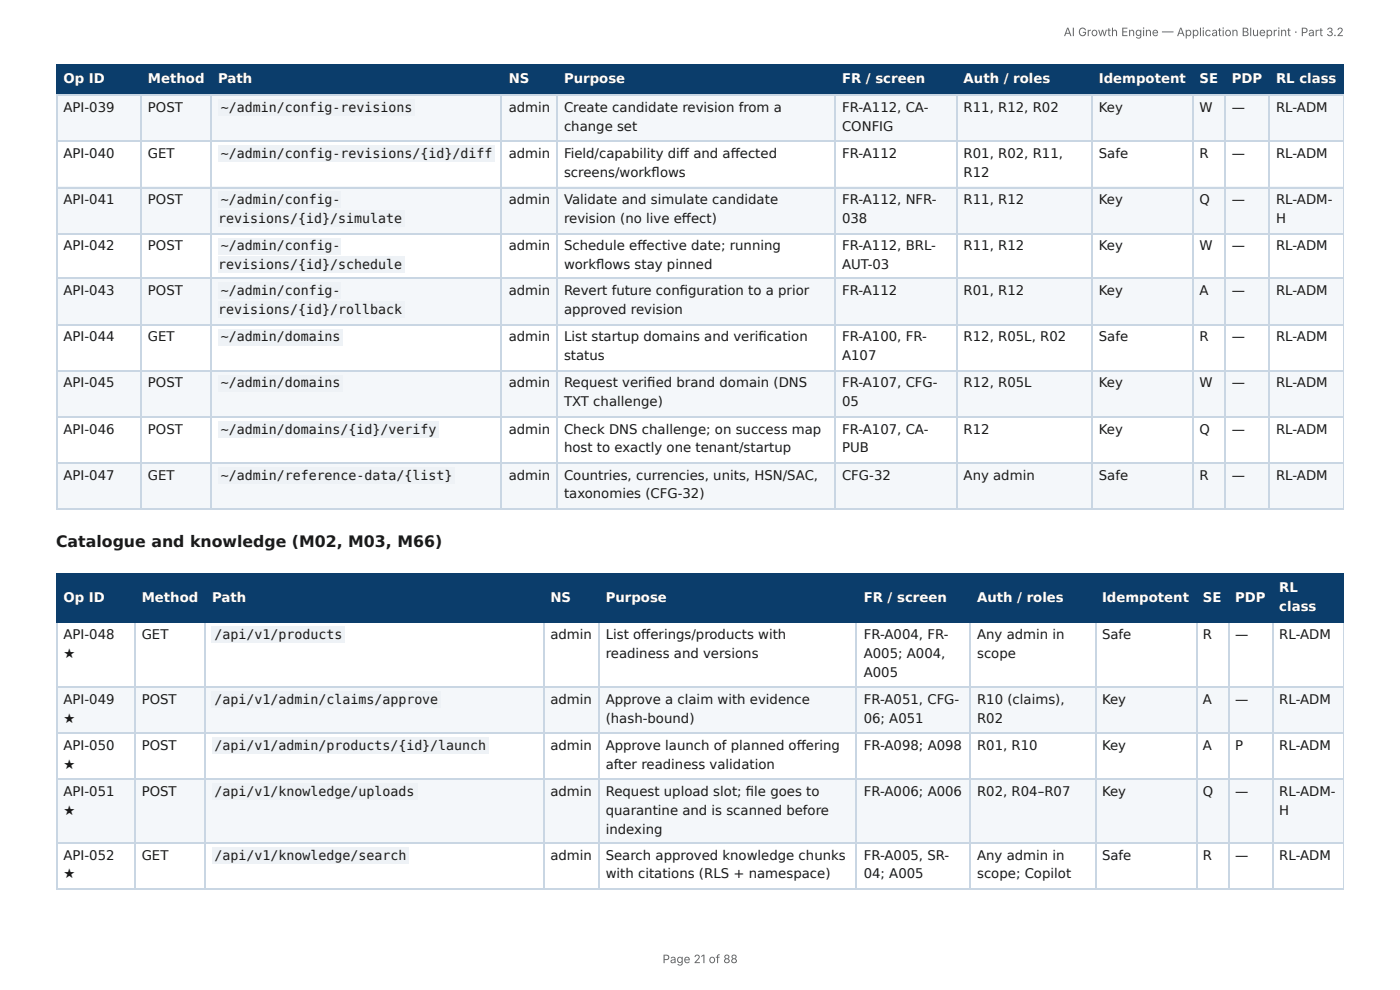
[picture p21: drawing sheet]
<svg xmlns="http://www.w3.org/2000/svg" width="297mm" height="210mm" viewBox="0 0 297 210" stroke-linecap="round" stroke-linejoin="round" font-family="sans-serif">
<defs><g id="words">
<text font-size="3.3" fill="#1a1a1a" x="11.9" y="116.2">Catalogue and knowledge (M02, M03, M66)</text>
<g font-size="2.8" fill="#fff">
<text x="13.5" y="17.7">Op ID</text>
<text x="31.4" y="17.7">Method</text>
<text x="46.4" y="17.7">Path</text>
<text x="108" y="17.7">NS</text>
<text x="119.8" y="17.7">Purpose</text>
<text x="178.8" y="17.7">FR / screen</text>
<text x="204.7" y="17.7">Auth / roles</text>
<text x="233.4" y="17.7">Idempotent</text>
<text x="254.8" y="17.7">SE</text>
<text x="261.6" y="17.7">PDP</text>
<text x="271" y="17.7">RL class</text>
<text x="271.7" y="125.7">RL</text>
<text x="13.5" y="127.8">Op ID</text>
<text x="30.1" y="127.8">Method</text>
<text x="45" y="127.8">Path</text>
<text x="116.9" y="127.8">NS</text>
<text x="128.6" y="127.8">Purpose</text>
<text x="183.5" y="127.8">FR / screen</text>
<text x="207.5" y="127.8">Auth / roles</text>
<text x="234.1" y="127.8">Idempotent</text>
<text x="255.5" y="127.8">SE</text>
<text x="262.3" y="127.8">PDP</text>
<text x="271.7" y="129.6">class</text>
</g>
<g font-size="2.8" fill="#1a1a1a">
<text x="13.5" y="23.8">API-039</text>
<text x="31.4" y="23.8">POST</text>
<text x="46.9" y="23.8">~/admin/config-revisions</text>
<text x="108" y="23.8">admin</text>
<text x="119.8" y="23.8">Create candidate revision from a</text>
<text x="178.8" y="23.8">FR-A112, CA-</text>
<text x="204.7" y="23.8">R11, R12, R02</text>
<text x="233.4" y="23.8">Key</text>
<text x="254.8" y="23.8">W</text>
<text x="261.6" y="23.8">—</text>
<text x="271" y="23.8">RL-ADM</text>
<text x="119.8" y="27.8">change set</text>
<text x="178.8" y="27.8">CONFIG</text>
<text x="13.5" y="33.6">API-040</text>
<text x="31.4" y="33.6">GET</text>
<text x="46.9" y="33.6">~/admin/config-revisions/{id}/diff</text>
<text x="108" y="33.6">admin</text>
<text x="119.8" y="33.6">Field/capability diff and aff ected</text>
<text x="178.8" y="33.6">FR-A112</text>
<text x="204.7" y="33.6">R01, R02, R11,</text>
<text x="233.4" y="33.6">Safe</text>
<text x="254.8" y="33.6">R</text>
<text x="261.6" y="33.6">—</text>
<text x="271" y="33.6">RL-ADM</text>
<text x="119.8" y="37.6">screens/workfl ows</text>
<text x="204.7" y="37.6">R12</text>
<text x="13.5" y="43.4">API-041</text>
<text x="31.4" y="43.4">POST</text>
<text x="46.4" y="47.4">revisions/{id}/simulate</text>
<text x="46.9" y="43.4">~/admin/config-</text>
<text x="108" y="43.4">admin</text>
<text x="119.8" y="43.4">Validate and simulate candidate</text>
<text x="119.8" y="47.4">revision (no live eff ect)</text>
<text x="178.8" y="43.4">FR-A112, NFR-</text>
<text x="178.8" y="47.4">038</text>
<text x="204.7" y="43.4">R11, R12</text>
<text x="233.4" y="43.4">Key</text>
<text x="254.8" y="43.4">Q</text>
<text x="261.6" y="43.4">—</text>
<text x="271" y="43.4">RL-ADM-</text>
<text x="271" y="47.4">H</text>
<text x="13.5" y="53.2">API-042</text>
<text x="31.4" y="53.2">POST</text>
<text x="46.9" y="53.2">~/admin/config-</text>
<text x="108" y="53.2">admin</text>
<text x="119.8" y="53.2">Schedule eff ective date; running</text>
<text x="178.8" y="53.2">FR-A112, BRL-</text>
<text x="204.7" y="53.2">R11, R12</text>
<text x="233.4" y="53.2">Key</text>
<text x="254.8" y="53.2">W</text>
<text x="261.6" y="53.2">—</text>
<text x="271" y="53.2">RL-ADM</text>
<text x="46.4" y="57.2">revisions/{id}/schedule</text>
<text x="119.8" y="57.2">workfl ows stay pinned</text>
<text x="178.8" y="57.2">AUT-03</text>
<text x="13.5" y="62.7">API-043</text>
<text x="31.4" y="62.7">POST</text>
<text x="46.9" y="62.7">~/admin/config-</text>
<text x="108" y="62.7">admin</text>
<text x="119.8" y="62.7">Revert future confi guration to a prior</text>
<text x="178.8" y="62.7">FR-A112</text>
<text x="204.7" y="62.7">R01, R12</text>
<text x="233.4" y="62.7">Key</text>
<text x="254.8" y="62.7">A</text>
<text x="261.6" y="62.7">—</text>
<text x="271" y="62.7">RL-ADM</text>
<text x="46.4" y="66.7">revisions/{id}/rollback</text>
<text x="119.8" y="66.7">approved revision</text>
<text x="13.5" y="72.5">API-044</text>
<text x="31.4" y="72.5">GET</text>
<text x="46.9" y="72.5">~/admin/domains</text>
<text x="108" y="72.5">admin</text>
<text x="119.8" y="72.5">List startup domains and verifi cation</text>
<text x="119.8" y="76.5">status</text>
<text x="178.8" y="72.5">FR-A100, FR-</text>
<text x="178.8" y="76.5">A107</text>
<text x="204.7" y="72.5">R12, R05L, R02</text>
<text x="233.4" y="72.5">Safe</text>
<text x="254.8" y="72.5">R</text>
<text x="261.6" y="72.5">—</text>
<text x="271" y="72.5">RL-ADM</text>
<text x="13.5" y="82.3">API-045</text>
<text x="31.4" y="82.3">POST</text>
<text x="46.9" y="82.3">~/admin/domains</text>
<text x="108" y="82.3">admin</text>
<text x="119.8" y="82.3">Request verifi ed brand domain (DNS</text>
<text x="178.8" y="82.3">FR-A107, CFG-</text>
<text x="204.7" y="82.3">R12, R05L</text>
<text x="233.4" y="82.3">Key</text>
<text x="254.8" y="82.3">W</text>
<text x="261.6" y="82.3">—</text>
<text x="271" y="82.3">RL-ADM</text>
<text x="119.8" y="86.3">TXT challenge)</text>
<text x="178.8" y="86.3">05</text>
<text x="13.5" y="92.1">API-046</text>
<text x="31.4" y="92.1">POST</text>
<text x="46.9" y="92.1">~/admin/domains/{id}/verify</text>
<text x="108" y="92.1">admin</text>
<text x="119.8" y="92.1">Check DNS challenge; on success map</text>
<text x="178.8" y="92.1">FR-A107, CA-</text>
<text x="204.7" y="92.1">R12</text>
<text x="233.4" y="92.1">Key</text>
<text x="254.8" y="92.1">Q</text>
<text x="261.6" y="92.1">—</text>
<text x="271" y="92.1">RL-ADM</text>
<text x="13.5" y="101.9">API-047</text>
<text x="31.4" y="101.9">GET</text>
<text x="46.9" y="101.9">~/admin/reference-data/{list}</text>
<text x="108" y="101.9">admin</text>
<text x="119.8" y="96">host to exactly one tenant/startup</text>
<text x="119.8" y="101.9">Countries, currencies, units, HSN/SAC,</text>
<text x="178.8" y="96">PUB</text>
<text x="178.8" y="101.9">CFG-32</text>
<text x="204.7" y="101.9">Any admin</text>
<text x="233.4" y="101.9">Safe</text>
<text x="254.8" y="101.9">R</text>
<text x="261.6" y="101.9">—</text>
<text x="271" y="101.9">RL-ADM</text>
<text x="119.8" y="105.8">taxonomies (CFG-32)</text>
<text x="13.5" y="135.7">API-048</text>
<text x="30.1" y="135.7">GET</text>
<text x="45.6" y="135.7">/api/v1/products</text>
<text x="116.9" y="135.7">admin</text>
<text x="128.6" y="135.7">List off erings/products with</text>
<text x="183.5" y="135.7">FR-A004, FR-</text>
<text x="207.5" y="135.7">Any admin in</text>
<text x="234.1" y="135.7">Safe</text>
<text x="255.5" y="135.7">R</text>
<text x="262.3" y="135.7">—</text>
<text x="271.7" y="135.7">RL-ADM</text>
<text x="13.5" y="139.7">★</text>
<text x="128.6" y="139.7">readiness and versions</text>
<text x="183.5" y="139.7">A005; A004,</text>
<text x="183.5" y="143.7">A005</text>
<text x="207.5" y="139.7">scope</text>
<text x="13.5" y="149.5">API-049</text>
<text x="30.1" y="149.5">POST</text>
<text x="45.6" y="149.5">/api/v1/admin/claims/approve</text>
<text x="116.9" y="149.5">admin</text>
<text x="128.6" y="149.5">Approve a claim with evidence</text>
<text x="183.5" y="149.5">FR-A051, CFG-</text>
<text x="207.5" y="149.5">R10 (claims),</text>
<text x="234.1" y="149.5">Key</text>
<text x="255.5" y="149.5">A</text>
<text x="262.3" y="149.5">—</text>
<text x="271.7" y="149.5">RL-ADM</text>
<text x="13.5" y="153.5">★</text>
<text x="128.6" y="153.5">(hash-bound)</text>
<text x="183.5" y="153.5">06; A051</text>
<text x="207.5" y="153.5">R02</text>
<text x="13.5" y="159.3">API-050</text>
<text x="30.1" y="159.3">POST</text>
<text x="45.6" y="159.3">/api/v1/admin/products/{id}/launch</text>
<text x="116.9" y="159.3">admin</text>
<text x="128.6" y="159.3">Approve launch of planned off ering</text>
<text x="183.5" y="159.3">FR-A098; A098</text>
<text x="207.5" y="159.3">R01, R10</text>
<text x="234.1" y="159.3">Key</text>
<text x="255.5" y="159.3">A</text>
<text x="262.3" y="159.3">P</text>
<text x="271.7" y="159.3">RL-ADM</text>
<text x="13.5" y="163.2">★</text>
<text x="128.6" y="163.2">after readiness validation</text>
<text x="13.5" y="169.1">API-051</text>
<text x="13.5" y="173">★</text>
<text x="30.1" y="169.1">POST</text>
<text x="45.6" y="169.1">/api/v1/knowledge/uploads</text>
<text x="116.9" y="169.1">admin</text>
<text x="128.6" y="169.1">Request upload slot; fi le goes to</text>
<text x="128.6" y="173">quarantine and is scanned before</text>
<text x="183.5" y="169.1">FR-A006; A006</text>
<text x="207.5" y="169.1">R02, R04–R07</text>
<text x="234.1" y="169.1">Key</text>
<text x="255.5" y="169.1">Q</text>
<text x="262.3" y="169.1">—</text>
<text x="271.7" y="169.1">RL-ADM-</text>
<text x="271.7" y="173">H</text>
<text x="128.6" y="177">indexing</text>
<text x="13.5" y="182.6">API-052</text>
<text x="30.1" y="182.6">GET</text>
<text x="45.6" y="182.6">/api/v1/knowledge/search</text>
<text x="116.9" y="182.6">admin</text>
<text x="128.6" y="182.6">Search approved knowledge chunks</text>
<text x="183.5" y="182.6">FR-A005, SR-</text>
<text x="207.5" y="182.6">Any admin in</text>
<text x="234.1" y="182.6">Safe</text>
<text x="255.5" y="182.6">R</text>
<text x="262.3" y="182.6">—</text>
<text x="271.7" y="182.6">RL-ADM</text>
<text x="13.5" y="186.5">★</text>
<text x="128.6" y="186.5">with citations (RLS + namespace)</text>
<text x="183.5" y="186.5">04; A005</text>
<text x="207.5" y="186.5">scope; Copilot</text>
</g>
<g font-size="2.5" fill="#666">
<text x="225.9" y="7.7">AI Growth Engine — Application Blueprint · Part 3.2</text>
<text x="140.7" y="204.5">Page 21 of 88</text>
</g>
</g></defs>
<g fill="#0b3d6b">
<path d="M12.2 14h17.7v6.1h-17.7z"/>
<path d="M29.9 14h15.1v6.1h-15.1z"/>
<path d="M45 14h61.6v6.1h-61.6z"/>
<path d="M106.6 14h11.7v6.1h-11.7z"/>
<path d="M118.3 14h59v6.1h-59z"/>
<path d="M177.3 14h25.9v6.1h-25.9z"/>
<path d="M203.2 14h28.8v6.1h-28.8z"/>
<path d="M232 14h21.2v6.1h-21.2z"/>
<path d="M253.2 14h6.9v6.1h-6.9z"/>
<path d="M260.1 14h9.5v6.1h-9.5z"/>
<path d="M269.6 14h15.8v6.1h-15.8z"/>
</g>
<g fill="#f4f7fa">
<path d="M12.2 20.1h17.7v9.8h-17.7z"/>
<path d="M29.9 20.1h15.1v9.8h-15.1z"/>
<path d="M45 20.1h61.6v9.8h-61.6z"/>
<path d="M106.6 20.1h11.7v9.8h-11.7z"/>
<path d="M118.3 20.1h59v9.8h-59z"/>
<path d="M177.3 20.1h25.9v9.8h-25.9z"/>
<path d="M203.2 20.1h28.8v9.8h-28.8z"/>
<path d="M232 20.1h21.2v9.8h-21.2z"/>
<path d="M253.2 20.1h6.9v9.8h-6.9z"/>
<path d="M260.1 20.1h9.5v9.8h-9.5z"/>
<path d="M269.6 20.1h15.8v9.8h-15.8z"/>
<path d="M12.2 39.7h17.7v9.8h-17.7z"/>
<path d="M29.9 39.7h15.1v9.8h-15.1z"/>
<path d="M45 39.7h61.6v9.8h-61.6z"/>
<path d="M106.6 39.7h11.7v9.8h-11.7z"/>
<path d="M118.3 39.7h59v9.8h-59z"/>
<path d="M177.3 39.7h25.9v9.8h-25.9z"/>
<path d="M203.2 39.7h28.8v9.8h-28.8z"/>
<path d="M232 39.7h21.2v9.8h-21.2z"/>
<path d="M253.2 39.7h6.9v9.8h-6.9z"/>
<path d="M260.1 39.7h9.5v9.8h-9.5z"/>
<path d="M269.6 39.7h15.8v9.8h-15.8z"/>
<path d="M12.2 59.3h17.7v9.8h-17.7z"/>
<path d="M29.9 59.3h15.1v9.8h-15.1z"/>
<path d="M45 59.3h61.6v9.8h-61.6z"/>
<path d="M106.6 59.3h11.7v9.8h-11.7z"/>
<path d="M118.3 59.3h59v9.8h-59z"/>
<path d="M177.3 59.3h25.9v9.8h-25.9z"/>
<path d="M203.2 59.3h28.8v9.8h-28.8z"/>
<path d="M232 59.3h21.2v9.8h-21.2z"/>
<path d="M253.2 59.3h6.9v9.8h-6.9z"/>
<path d="M260.1 59.3h9.5v9.8h-9.5z"/>
<path d="M269.6 59.3h15.8v9.8h-15.8z"/>
<path d="M12.2 78.8h17.7v9.8h-17.7z"/>
<path d="M29.9 78.8h15.1v9.8h-15.1z"/>
<path d="M45 78.8h61.6v9.8h-61.6z"/>
<path d="M106.6 78.8h11.7v9.8h-11.7z"/>
<path d="M118.3 78.8h59v9.8h-59z"/>
<path d="M177.3 78.8h25.9v9.8h-25.9z"/>
<path d="M203.2 78.8h28.8v9.8h-28.8z"/>
<path d="M232 78.8h21.2v9.8h-21.2z"/>
<path d="M253.2 78.8h6.9v9.8h-6.9z"/>
<path d="M260.1 78.8h9.5v9.8h-9.5z"/>
<path d="M269.6 78.8h15.8v9.8h-15.8z"/>
<path d="M12.2 98.2h17.7v9.8h-17.7z"/>
<path d="M29.9 98.2h15.1v9.8h-15.1z"/>
<path d="M45 98.2h61.6v9.8h-61.6z"/>
<path d="M106.6 98.2h11.7v9.8h-11.7z"/>
<path d="M118.3 98.2h59v9.8h-59z"/>
<path d="M177.3 98.2h25.9v9.8h-25.9z"/>
<path d="M203.2 98.2h28.8v9.8h-28.8z"/>
<path d="M232 98.2h21.2v9.8h-21.2z"/>
<path d="M253.2 98.2h6.9v9.8h-6.9z"/>
<path d="M260.1 98.2h9.5v9.8h-9.5z"/>
<path d="M269.6 98.2h15.8v9.8h-15.8z"/>
</g>
<g fill="none" stroke="#0b3d6b" stroke-width=".26">
<path d="M11.9 13.9h273.5M12 13.8v6.6M30 13.8v6.6M44.8 13.8v6.6M106.5 13.8v6.6M118.4 13.8v6.6M177.4 13.8v6.6M203.3 13.8v6.6M231.9 13.8v6.6M253.3 13.8v6.6M260.2 13.8v6.6M269.5 13.8v6.6"/>
<path d="M11.9 20.2h273.5"/>
</g>
<path d="M285.3 13.8v6.6" fill="none" stroke="#0b3d6b" stroke-width=".21"/>
<g fill="none" stroke="#c9d6e3" stroke-width=".26">
<path d="M11.9 20.2h273.5M11.9 30h273.5M11.9 39.8h273.5M12 20.4v87.8M30 20.4v87.8M44.8 20.4v87.8M106.5 20.4v87.8M118.4 20.4v87.8M177.4 20.4v87.8M203.3 20.4v87.8M231.9 20.4v87.8M253.3 20.4v87.8"/>
<path d="M260.2 20.4v87.8M269.5 20.4v87.8M11.9 49.6h273.5M11.9 59.1h273.5M11.9 68.9h273.5M11.9 78.7h273.5M11.9 88.5h273.5M11.9 98.3h273.5M11.9 108.1h273.5"/>
</g>
<path d="M285.3 20.4v87.8" fill="none" stroke="#c9d6e3" stroke-width=".21"/>
<g fill="#0b3d6b">
<path d="M12.2 122h16.4v10.3h-16.4z"/>
<path d="M28.6 122h15.1v10.3h-15.1z"/>
<path d="M43.7 122h71.7v10.3h-71.7z"/>
<path d="M115.4 122h11.9v10.3h-11.9z"/>
<path d="M127.3 122h54.7v10.3h-54.7z"/>
<path d="M182 122h24.1v10.3h-24.1z"/>
<path d="M206.1 122h26.5v10.3h-26.5z"/>
<path d="M232.6 122h21.4v10.3h-21.4z"/>
<path d="M254 122h6.9v10.3h-6.9z"/>
<path d="M260.9 122h9.2v10.3h-9.2z"/>
<path d="M270.1 122h15.3v10.3h-15.3z"/>
</g>
<g fill="#f4f7fa">
<path d="M12.2 145.8h16.4v9.8h-16.4z"/>
<path d="M28.6 145.8h15.1v9.8h-15.1z"/>
<path d="M43.7 145.8h71.7v9.8h-71.7z"/>
<path d="M115.4 145.8h11.9v9.8h-11.9z"/>
<path d="M127.3 145.8h54.7v9.8h-54.7z"/>
<path d="M182 145.8h24.1v9.8h-24.1z"/>
<path d="M206.1 145.8h26.5v9.8h-26.5z"/>
<path d="M232.6 145.8h21.4v9.8h-21.4z"/>
<path d="M254 145.8h6.9v9.8h-6.9z"/>
<path d="M260.9 145.8h9.2v9.8h-9.2z"/>
<path d="M270.1 145.8h15.3v9.8h-15.3z"/>
<path d="M12.2 165.4h16.4v13.7h-16.4z"/>
<path d="M28.6 165.4h15.1v13.7h-15.1z"/>
<path d="M43.7 165.4h71.7v13.7h-71.7z"/>
<path d="M115.4 165.4h11.9v13.7h-11.9z"/>
<path d="M127.3 165.4h54.7v13.7h-54.7z"/>
<path d="M182 165.4h24.1v13.7h-24.1z"/>
<path d="M206.1 165.4h26.5v13.7h-26.5z"/>
<path d="M232.6 165.4h21.4v13.7h-21.4z"/>
<path d="M254 165.4h6.9v13.7h-6.9z"/>
<path d="M260.9 165.4h9.2v13.7h-9.2z"/>
<path d="M270.1 165.4h15.3v13.7h-15.3z"/>
</g>
<g fill="none" stroke="#0b3d6b" stroke-width=".26">
<path d="M11.9 121.8h273.5M11.9 132.2h273.5M12 121.7v10.6M28.7 121.7v10.6M43.5 121.7v10.6M115.5 121.7v10.6M127.1 121.7v10.6M181.9 121.7v10.6M206 121.7v10.6M232.7 121.7v10.6M254.1 121.7v10.6M261 121.7v10.6"/>
<path d="M270.3 121.7v10.6"/>
</g>
<path d="M285.3 121.7v10.6" fill="none" stroke="#0b3d6b" stroke-width=".21"/>
<g fill="none" stroke="#c9d6e3" stroke-width=".26">
<path d="M12 132.3v56.6M28.7 132.3v56.6M43.5 132.3v56.6M115.5 132.3v56.6M127.1 132.3v56.6M181.9 132.3v56.6M206 132.3v56.6M232.7 132.3v56.6M254.1 132.3v56.6M261 132.3v56.6M270.3 132.3v56.6M11.9 145.9h273.5"/>
<path d="M11.9 155.7h273.5M11.9 165.5h273.5M11.9 179h273.5M11.9 188.8h273.5"/>
</g>
<path d="M285.3 132.3v56.6" fill="none" stroke="#c9d6e3" stroke-width=".21"/>
<g fill="#eef2f6">
<path d="M46.3 21.2h41.8v3.4h-41.8z"/>
<path d="M46.3 31h58.7v3.4h-58.7z"/>
<path d="M46.3 40.7h25.9v3.5h-25.9z"/>
<path d="M46.3 44.7h39.7v3.5h-39.7z"/>
<path d="M46.3 50.5h25.9v3.5h-25.9z"/>
<path d="M46.3 54.5h39.7v3.4h-39.7z"/>
<path d="M46.3 60.1h25.9v3.4h-25.9z"/>
<path d="M46.3 64h39.7v3.5h-39.7z"/>
<path d="M46.3 69.9h26.5v3.4h-26.5z"/>
<path d="M46.3 79.6h26.5v3.5h-26.5z"/>
<path d="M46.3 89.4h46.8v3.5h-46.8z"/>
<path d="M46.3 99.2h50.3v3.5h-50.3z"/>
<path d="M45 133.1h28.3v3.4h-28.3z"/>
<path d="M45 146.8h48.7v3.5h-48.7z"/>
<path d="M45 156.6h58.7v3.5h-58.7z"/>
<path d="M45 166.4h43.6v3.5h-43.6z"/>
<path d="M45 179.9h41.8v3.5h-41.8z"/>
</g>
<use href="#words"/>
</svg>
